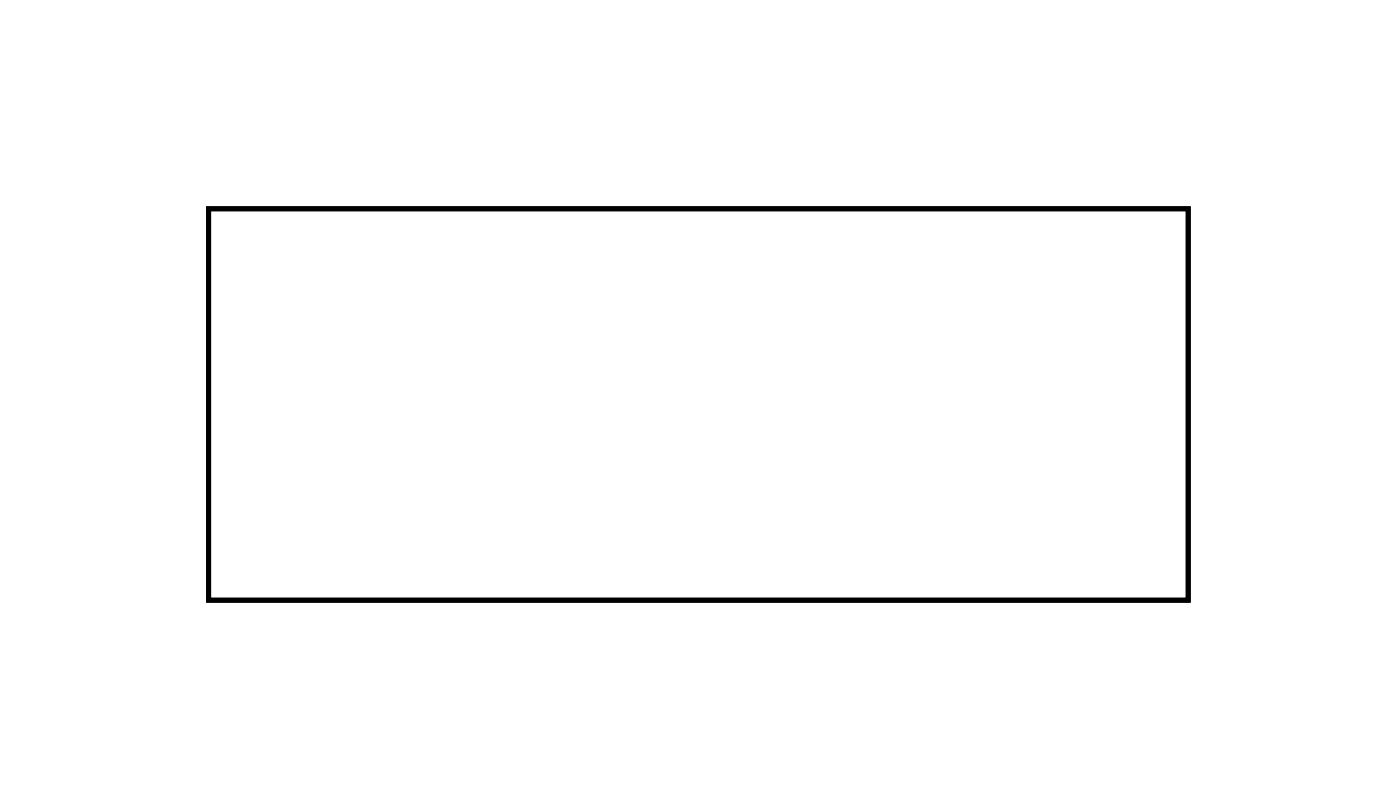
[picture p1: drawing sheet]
<svg xmlns="http://www.w3.org/2000/svg" width="58mm" height="33mm" viewBox="0 0 58 33" stroke-linecap="round" stroke-linejoin="round" font-family="sans-serif">
<path d="M8.6 8.6h40.2v16h-40.2z" fill="none" stroke="#000" stroke-width=".2"/>
<path d="M8.6 8.6h40.2v16h-40.2z" fill="none" stroke="#000" stroke-width=".04"/>
<circle cx="36.5" cy="21.1" r=".72" fill="#fff"/>
<circle cx="36.5" cy="21.1" r=".72" fill="none" stroke="#fff" stroke-width=".69" stroke-linecap="butt"/>
<circle cx="34" cy="21.4" r=".72" fill="#fff"/>
<circle cx="34" cy="21.4" r=".72" fill="none" stroke="#fff" stroke-width=".69" stroke-linecap="butt"/>
<circle cx="31.4" cy="21.1" r=".72" fill="#fff"/>
<circle cx="31.4" cy="21.1" r=".72" fill="none" stroke="#fff" stroke-width=".69" stroke-linecap="butt"/>
<circle cx="28.9" cy="21.4" r=".72" fill="#fff"/>
<circle cx="28.9" cy="21.4" r=".72" fill="none" stroke="#fff" stroke-width=".69" stroke-linecap="butt"/>
<circle cx="26.3" cy="21.1" r=".72" fill="#fff"/>
<circle cx="26.3" cy="21.1" r=".72" fill="none" stroke="#fff" stroke-width=".69" stroke-linecap="butt"/>
<circle cx="23.8" cy="21.4" r=".72" fill="#fff"/>
<circle cx="23.8" cy="21.4" r=".72" fill="none" stroke="#fff" stroke-width=".69" stroke-linecap="butt"/>
<path d="M23.1 10.6h1.4v1.3h-1.4z" fill="#fff"/>
<path d="M23.1 10.6h1.4v1.3h-1.4z" fill="none" stroke="#fff" stroke-width=".25"/>
<path d="M23.1 13.1h1.4v1.3h-1.4z" fill="#fff"/>
<path d="M23.1 13.1h1.4v1.3h-1.4z" fill="none" stroke="#fff" stroke-width=".25"/>
<path d="M23.1 15.7h1.4v1.3h-1.4z" fill="#fff"/>
<path d="M23.1 15.7h1.4v1.3h-1.4z" fill="none" stroke="#fff" stroke-width=".25"/>
<path d="M23.8 16.3h.1" fill="none" stroke="#fff" stroke-width=".25"/>
<path d="M23.1 18.2h1.4v1.3h-1.4z" fill="#fff"/>
<path d="M23.1 18.2h1.4v1.3h-1.4z" fill="none" stroke="#fff" stroke-width=".25"/>
<path d="M32.6 10.7h1.4v1.3h-1.4z" fill="#fff"/>
<path d="M32.6 10.7h1.4v1.3h-1.4z" fill="none" stroke="#fff" stroke-width=".25"/>
<path d="M32.6 13.2h1.4v1.3h-1.4z" fill="#fff"/>
<path d="M32.6 13.2h1.4v1.3h-1.4z" fill="none" stroke="#fff" stroke-width=".25"/>
<path d="M32.6 15.7h1.4v1.3h-1.4z" fill="#fff"/>
<path d="M32.6 15.7h1.4v1.3h-1.4z" fill="none" stroke="#fff" stroke-width=".25"/>
<path d="M32.6 18.3h1.4v1.3h-1.4z" fill="#fff"/>
<path d="M32.6 18.3h1.4v1.3h-1.4z" fill="none" stroke="#fff" stroke-width=".25"/>
<circle cx="21.3" cy="16.3" r=".7" fill="#fff"/>
<circle cx="21.3" cy="16.3" r=".7" fill="none" stroke="#fff" stroke-width=".76" stroke-linecap="butt"/>
<circle cx="11.1" cy="16.3" r=".7" fill="#fff"/>
<circle cx="11.1" cy="16.3" r=".7" fill="none" stroke="#fff" stroke-width=".76" stroke-linecap="butt"/>
<circle cx="21.3" cy="18.9" r=".7" fill="#fff"/>
<circle cx="21.3" cy="18.9" r=".7" fill="none" stroke="#fff" stroke-width=".76" stroke-linecap="butt"/>
<circle cx="11.1" cy="18.9" r=".7" fill="#fff"/>
<circle cx="11.1" cy="18.9" r=".7" fill="none" stroke="#fff" stroke-width=".76" stroke-linecap="butt"/>
<circle cx="21.3" cy="11.2" r=".64" fill="#fff"/>
<circle cx="21.3" cy="11.2" r=".64" fill="none" stroke="#fff" stroke-width=".76" stroke-linecap="butt"/>
<circle cx="18.7" cy="11.2" r=".64" fill="#fff"/>
<circle cx="18.7" cy="11.2" r=".64" fill="none" stroke="#fff" stroke-width=".76" stroke-linecap="butt"/>
<path d="M43.4 15.5h1.5v1.6h-1.5z" fill="#fff"/>
<path d="M43.4 15.5h1.5v1.6h-1.5z" fill="none" stroke="#fff" stroke-width=".76" stroke-linecap="butt"/>
<circle cx="44.1" cy="16.3" r=".79" fill="#fff"/>
<circle cx="44.1" cy="16.3" r=".79" fill="none" stroke="#fff" stroke-width=".76" stroke-linecap="butt"/>
<circle cx="36.6" cy="16.3" r=".79" fill="#fff"/>
<circle cx="36.6" cy="16.3" r=".79" fill="none" stroke="#fff" stroke-width=".76" stroke-linecap="butt"/>
<circle cx="46.7" cy="13.8" r=".7" fill="#fff"/>
<circle cx="46.7" cy="13.8" r=".7" fill="none" stroke="#fff" stroke-width=".76" stroke-linecap="butt"/>
<circle cx="36.5" cy="13.8" r=".7" fill="#fff"/>
<circle cx="36.5" cy="13.8" r=".7" fill="none" stroke="#fff" stroke-width=".76" stroke-linecap="butt"/>
</svg>
